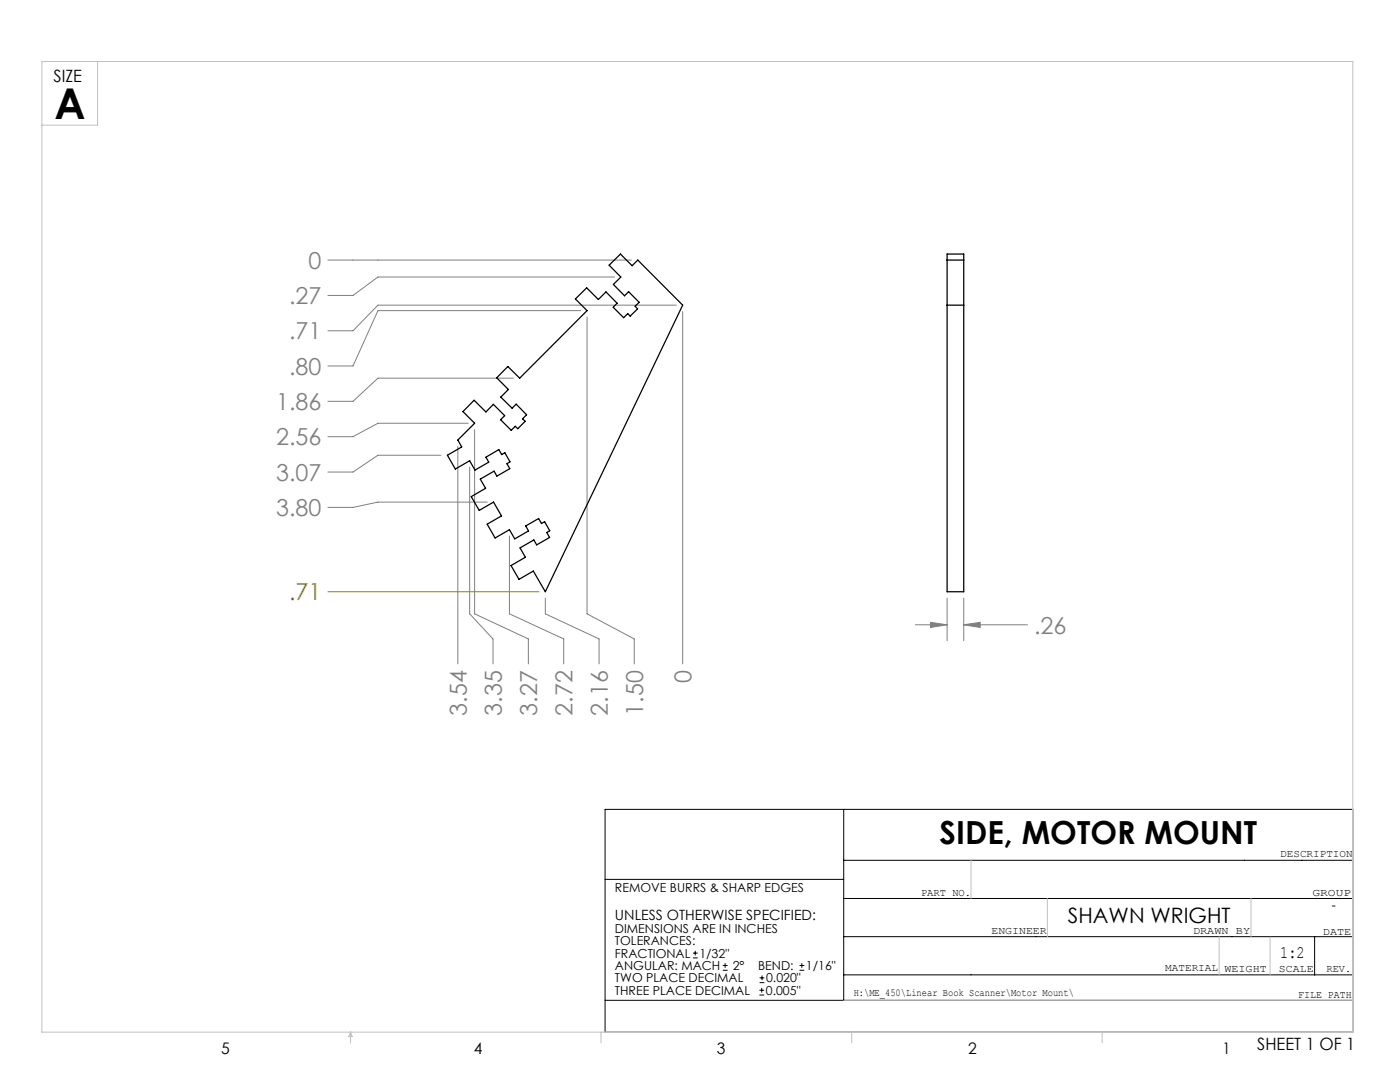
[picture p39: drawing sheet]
<svg xmlns="http://www.w3.org/2000/svg" width="279mm" height="216mm" viewBox="0 0 279 216" stroke-linecap="round" stroke-linejoin="round" font-family="sans-serif">
<defs><g id="words">
<text font-size="8.5" x="10.9" y="23.8">A</text>
<text font-size="6.3" x="187.5" y="168.4">SIDE, MOTOR MOUNT</text>
<g font-size="4.7" fill="#808080">
<text x="61.6" y="53.6">0</text>
<text x="57.7" y="60.7">.27</text>
<text x="57.7" y="67.7">.71</text>
<text x="57.7" y="74.8">.80</text>
<text x="55.1" y="81.8">1.86</text>
<text x="55.1" y="88.9">2.56</text>
<text x="55.1" y="95.9">3.07</text>
<text x="55.1" y="103">3.80</text>
<text x="206.4" y="126.4">.26</text>
<text x="138" y="136.3" transform="rotate(-90 138 136.3)">0</text>
<text x="93.1" y="142.8" transform="rotate(-90 93.1 142.8)">3.54</text>
<text x="100.2" y="142.8" transform="rotate(-90 100.2 142.8)">3.35</text>
<text x="107.2" y="142.8" transform="rotate(-90 107.2 142.8)">3.27</text>
<text x="114.3" y="142.8" transform="rotate(-90 114.3 142.8)">2.72</text>
<text x="121.3" y="142.8" transform="rotate(-90 121.3 142.8)">2.16</text>
<text x="128.4" y="142.8" transform="rotate(-90 128.4 142.8)">1.50</text>
</g>
<text font-size="4.7" fill="#808000" x="57.7" y="119.8">.71</text>
<text font-size="4.2" x="213.1" y="184.3">SHAWN WRIGHT</text>
<text font-size="3.5" x="255.5" y="191.2">1:2</text>
<g font-size="3.4">
<text x="10.7" y="16.4">SIZE</text>
<text x="250.9" y="209.5">SHEET 1 OF 1</text>
</g>
<g font-size="3.2">
<text x="44.2" y="210.4">5</text>
<text x="94.6" y="210.3">4</text>
<text x="143.1" y="210.4">3</text>
<text x="193.2" y="210.3">2</text>
<text x="244" y="210.3">1</text>
</g>
<g font-size="2.8">
<text x="122.7" y="183.6">UNLESS OTHERWISE SPECIFIED:</text>
<text x="265.7" y="181.6">-</text>
</g>
<g font-size="2.5">
<text x="122.7" y="178">REMOVE BURRS &amp; SHARP EDGES</text>
<text x="122.7" y="186.2">DIMENSIONS ARE IN INCHES</text>
<text x="122.7" y="188.6">TOLERANCES:</text>
<text x="122.7" y="191.1">FRACTIONAL</text>
<text x="139.6" y="191.1">1/32&quot;</text>
<text x="122.7" y="193.6">ANGULAR: MACH</text>
<text x="122.7" y="196">TWO PLACE DECIMAL</text>
<text x="146.2" y="193.6">2°</text>
<text x="151.3" y="193.6">BEND:</text>
<text x="152.9" y="196">0.020&quot;</text>
<text x="160.8" y="193.6">1/16&quot;</text>
<text x="122.7" y="198.5">THREE PLACE DECIMAL</text>
<text x="152.8" y="198.5">0.005&quot;</text>
</g>
<g font-size="2.1">
<text x="255.5" y="171">DESCRIPTION</text>
<text x="183.8" y="178.8">PART NO.</text>
<text x="261.9" y="178.8">GROUP</text>
<text x="197.9" y="186.4">ENGINEER</text>
<text x="238.1" y="186.4">DRAWN BY</text>
<text x="264" y="186.5">DATE</text>
<text x="232.5" y="193.8">MATERIAL</text>
<text x="244.4" y="193.9">WEIGHT</text>
<text x="255.2" y="194">SCALE</text>
<text x="264.7" y="193.9">REV.</text>
<text x="170.4" y="198.7">H:\ME_450\Linear Book Scanner\Motor Mount\</text>
<text x="259.1" y="199.1">FILE PATH</text>
</g>
</g></defs>
<g fill="none" stroke="#000" stroke-width=".2">
<path d="M120.8 161.5h149.2v44.5h-149.2zM120.8 175.5h47.6M168.4 179.3h101.6M168.4 161.5v38.1M168.4 171.7h101.6M120.8 199.6h149.2M138.3 191.1h.9M138.3 190.2h.9M138.7 189.7v.9M144.3 193.6h.9M144.3 192.7h.9M144.7 192.2v.9"/>
<path d="M151.6 198.5h.9M151.6 197.6h.9M151.6 196.1h.9M151.6 195.1h.9M152 197.1v.9M152.1 194.7v.9M159.6 193.6h.9M159.6 192.7h.9M160 192.2v.9M168.4 186.9h101.6M168.4 194.5h101.6M262.4 186.9v7.6"/>
</g>
<g fill="none" stroke="#808080" stroke-width=".2">
<path d="M65.4 51.9h60.6M122.6 55.3h-47.2l-5 3.6h-5M102.4 75.5h-27l-5 4.6h-5M115.9 62h-40.5l-5 11h-5M117.2 63.3v59.2l9.4 5v5M135 60.9h-59.6l-5 5.1h-5M136.2 62.2v70.3M88 90.8h-12.6l-5 3.4h-5M91.4 89.1v43.4M93.5 84.5h-18.1l-5 2.6h-5M93.7 93.2v29.3l4.7 5v5M94.7 85.7v36.8l10.7 5v5"/>
<path d="M97.2 100.2h-21.8l-5 1h-5M101.7 107v15.5l10.8 5v5M108.8 119.3v3.2l10.8 5v5M189 119.3v8.5M192.3 119.3v8.5M182.7 124.7h6.3M185.7 124.2l3.3 .5-3.3 .5zM192.3 124.7l3.3-.5v1zM192.3 124.7h12.8"/>
</g>
<path d="M65.4 118.1h42.2" fill="none" stroke="#808000" stroke-width=".2"/>
<g fill="none" stroke="#c0c0c0" stroke-width=".2">
<path d="M8.4 12.3h261.6v193.7h-261.6zM19.5 12.3v12.7h-11.1M193.8 171.7v7.6M209 179.3v7.6M249.7 179.3v7.6M168.4 199.6h101.6M243.3 186.9v7.6M253.5 186.9v7.6M70 206v2.1M70 206l.3 .8h-.7zM119.9 206v2.1M170 206v2.1"/>
<path d="M220 206v2.1"/>
</g>
<path d="M192.3 124.7l3.3-.5v1zM185.7 124.2l3.3 .5-3.3 .5z" fill="#808080"/>
<path d="M114.8 59.7l2.3-2.3 2.3 2.4 1.5-1.6 2.3 2.3-.8 .8 2.1 2.1 .8-.8 .5 .5 1.4-1.5-.4-.5 .8-.8-2.2-2.1-.8 .8-2.2-2.2 1.5-1.5-2.3-2.4 2.2-2.2 2.4 2.3 1.1-1.1 8.9 9-27.4 57.2-2.4-4.2-2.8 1.7-1.6-2.7 2.8-1.7-1-1.9 2.7-1.6 .6 1 2.6-1.5-.6-.9 .6-.4-1-1.8-.6 .4-.6-1-2.6 1.5 .6 .9-2.8 1.6-1-1.8-2.9 1.7-1.6-2.8 2.9-1.7-1.6-2.7-2.9 1.6-1.5-2.7 2.8-1.7-1.1-1.8 2.8-1.6 .6 1 2.5-1.5-.5-1 .6-.4-1-1.8-.7 .4-.5-1-2.6 1.5 .5 1-2.7 1.6-1.1-1.9-2.8 1.7-1.6-2.8 2.8-1.6-.7-1.4 3.3-3.3-2.3-2.4 2.2-2.2 2.4 2.3 1.5-1.5 2.2 2.2-.8 .8 2.1 2.2 .8-.8 .5 .4 1.5-1.4-.5-.5 .8-.8-2.1-2.2-.8 .9-2.3-2.3 1.6-1.5-2.4-2.3 2.3-2.3 2.3 2.4 13.5-13.5zM189 51.9h3.3M189 50.7h3.3v67.4h-3.3zM189 60.9h3.3" fill="none" stroke="#000" stroke-width=".25"/>
<use href="#words"/>
</svg>
